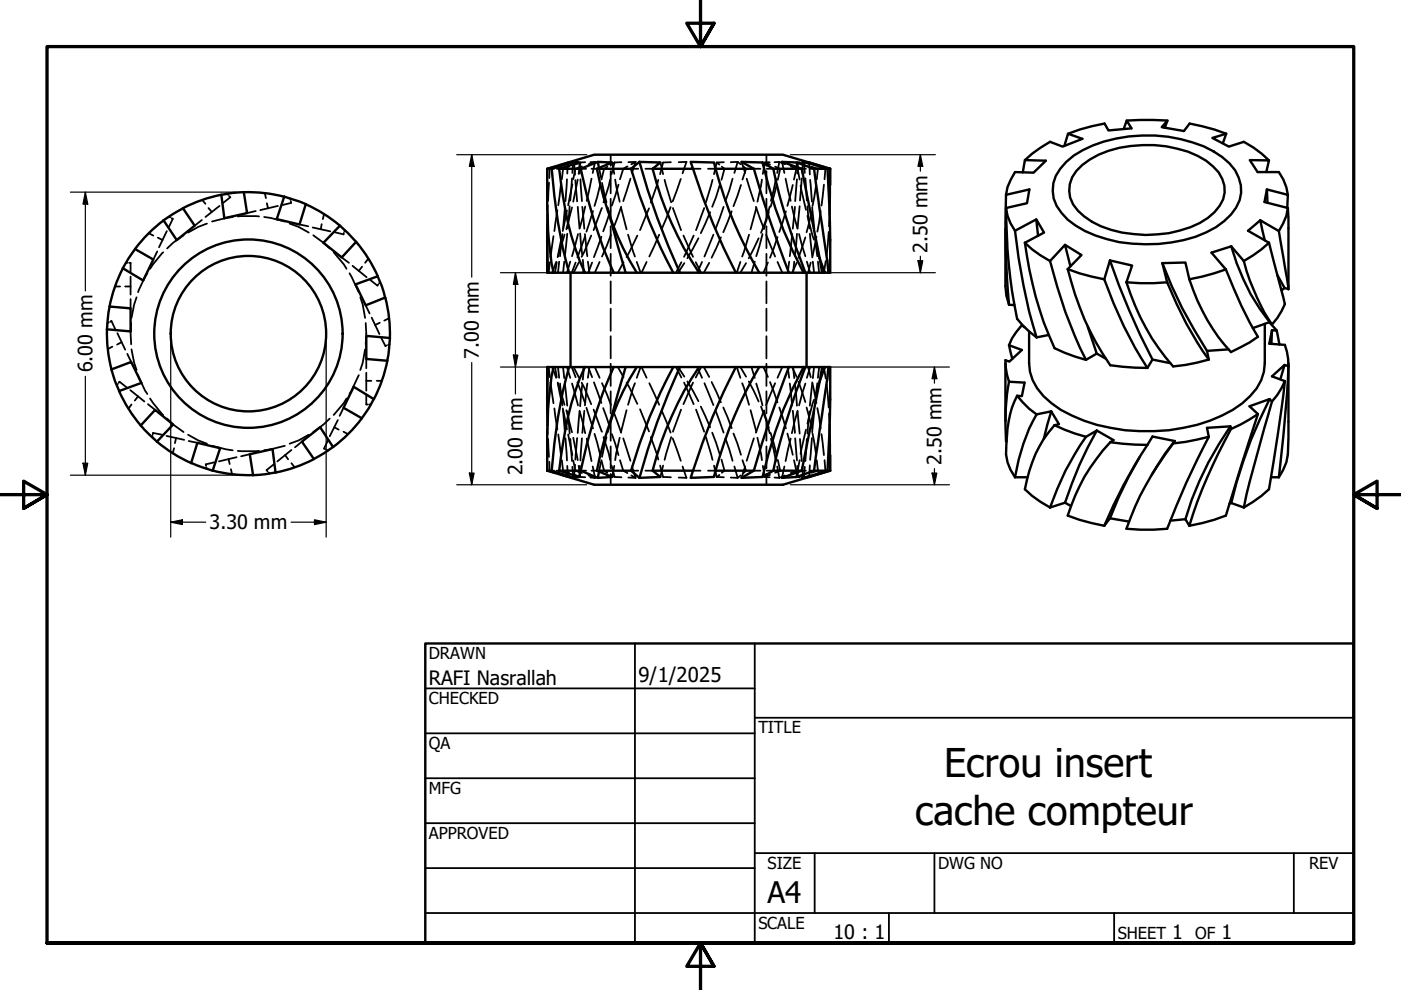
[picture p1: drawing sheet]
<svg xmlns="http://www.w3.org/2000/svg" width="297mm" height="210mm" viewBox="0 0 297 210" stroke-linecap="round" stroke-linejoin="round" font-family="sans-serif">
<defs><g id="words">
<g font-size="8.4">
<text x="200.2" y="164.8">Ecrou insert</text>
<text x="194.1" y="174.9">cache compteur</text>
</g>
<text font-size="6.3" x="162.8" y="191.4">A4</text>
<text font-size="4.3" x="135.4" y="144.5">9/1/2025</text>
<g font-size="4.2">
<text x="196.7" y="53.6" transform="rotate(-90 196.7 53.6)">2.50 mm</text>
<text x="101.5" y="76" transform="rotate(-90 101.5 76)">7.00 mm</text>
<text x="19.6" y="79" transform="rotate(-90 19.6 79)">6.00 mm</text>
<text x="110.8" y="100.8" transform="rotate(-90 110.8 100.8)">2.00 mm</text>
<text x="199.6" y="98.5" transform="rotate(-90 199.6 98.5)">2.50 mm</text>
<text x="44.4" y="112.2">3.30 mm</text>
<text x="90.9" y="145.1">RAFI Nasrallah</text>
<text x="176.7" y="199.1">10 : 1</text>
<text x="248.5" y="199.1">1</text>
<text x="259" y="199.1">1</text>
</g>
<g font-size="3.5">
<text x="90.9" y="139.7">DRAWN</text>
<text x="90.9" y="149.3">CHECKED</text>
<text x="160.8" y="155.5">TITLE</text>
<text x="90.9" y="158.8">QA</text>
<text x="90.9" y="168.3">MFG</text>
<text x="90.9" y="177.8">APPROVED</text>
<text x="162.8" y="184.2">SIZE</text>
<text x="198.9" y="184.2">DWG NO</text>
<text x="277.6" y="184.2">REV</text>
<text x="160.8" y="196.9">SCALE</text>
<text x="237" y="199.1">SHEET</text>
<text x="253.4" y="199.1">OF</text>
</g>
</g></defs>
<!-- layer: Visible (ANSI) -->
<g fill="none" stroke="#000" stroke-width=".51">
<path d="M116 35.8v8.4l.2 4.7 .7 6.7 .4 2.2M116 35.8l10-3h40l10 3M116 35.8h1M117 35.8a111.9 111.9 0 0 0 3.6 22M118.6 35.8a68.5 68.5 0 0 0 5.4 22M118.6 35.8h4.5M121.7 34.8v-.5l-4.7 1.5M121.7 34.3l1.1 .2-4.2 1.3M123.1 35.8a103 103 0 0 0 7 22M126.6 35.8a65.2 65.2 0 0 0 8.4 22M126.6 35.8h7.2M126.7 34.3l3.1 .2-3.2 1.3"/>
<path d="M127 35.6l-.3-1.3-3.6 1.5M133.8 35.8a112.3 112.3 0 0 0 8.9 22M135.6 34.3a152.8 152.8 0 0 0 8.5 23.5M135.6 34.3l4.4 .2-1.6 1.3M135.6 34.3l-1.8 1.5M138.4 35.8a71.3 71.3 0 0 0 9.8 22M138.4 35.8h8.5l-.5-1.5 5 .2 .3 1.3M146.9 35.8a138.2 138.2 0 0 0 9.1 22M151.7 35.8a87.5 87.5 0 0 0 9.3 22M151.7 35.8h8.1M159.8 35.8a257.9 257.9 0 0 0 7.5 22M161.7 34.5a90.5 90.5 0 0 0 8.7 23.3"/>
<path d="M161.7 34.5l-4.5-.2 2.6 1.5M161.7 34.5l2.3 1.3M164 35.8a147.4 147.4 0 0 0 6.8 22M164 35.8h6M168.9 34.5l-3.1-.2 4.2 1.5M169 35.5l-.1-1 3.7 1.3M170 35.8l4.3 22M171.6 34.6v-.1l4.4 1.3M171.6 34.5l-1.2-.2 5.1 1.5M172.6 35.8l3 22M172.6 35.8h2.9M175.5 35.8l.1 3.9a249 249 0 0 1 .4 18.1h-.4"/>
<path d="M176 35.8l-.1 9.7M176 35.8h.1M176 35.8v3.4M216.9 36.5l.4-2.6 4.4 .2-2.6 2.5-3.9-.1-1.6 3.2-.3 1.6M225.7 30.9l.7-2.5 3.1 1-4.2 1.7-2.7-1-3.7 2.4-1.6 1.4M226.1 34.3a23.6 23.6 0 0 1 13.2-5.4 30.5 30.5 0 0 1 18 3.2 10.7 10.7 0 0 1 5.8 7.2 7.3 7.3 0 0 1-2.1 6.2 20.9 20.9 0 0 1-12.7 5.9 32 32 0 0 1-18.2-2.4 12.2 12.2 0 0 1-6.7-6.9 7.7 7.7 0 0 1 2.7-7.8zM228.2 36.2a17.7 17.7 0 0 1 11.5-5.2 24.6 24.6 0 0 1 16 3.1 8.1 8.1 0 0 1 3.9 5.2 6.2 6.2 0 0 1-2.1 5.7 19.2 19.2 0 0 1-12.1 4.7 24.3 24.3 0 0 1-13.9-2.7 9.6 9.6 0 0 1-4.6-5.1 6.2 6.2 0 0 1 1.3-5.7zM238.3 27.3l.6-1.7 1 1.6-4.9 .5-.8-1.5-5.3 1.3-2.5 .9M238.9 25.6l2.8-.2 5.8 .2M247 27.1l.5-1.5-1.2 1.4 4.7 .8 1.2-1.6 5.3 1.3 2.5 .9M260 28.4l-3 .8 3.5 1.9 3.2-1 2 1.2 3.3 2.7M260 28.4l-.7 2"/>
<path d="M268.5 36.5l.5-2.5-4-.1 1.6 2.6h4.5l1 1.6 .6 1.6 .3 1.6M26.1 56.9a30 30 0 0 0-2.9 8.1M28.6 52.8l3.9 2.2-2.1 4.5-4.4-2.6zM34.7 46.7l4.1-2.5 2.5 3.7-3.8 3zM34.7 46.7a30 30 0 0 0-6.1 6.1M46.9 41.3a30 30 0 0 0-8.1 2.8M46.9 41.3l2.2-.4 2.6-.2 .7 4.5-4.8 1.1zM51.7 40.8a30 30 0 0 1 8.6 .9M60.3 41.7l-1.6 4.8 4.8 1.1 1.3-4.3M60.3 41.7l4.5 1.6M64.8 43.3a30 30 0 0 1 7.3 4.6M72.1 47.9l3.4 3.4-3 3.3-3.9-3.1z"/>
<path d="M75.5 51.3a30 30 0 0 1 4.6 7.3M80.1 58.6l-4.7 1.7 2.1 4.4 4.2-1.6M80.1 58.6a29.5 29.5 0 0 1 2.6 13.1M116 50.8v7h4.6M116.1 45.5l-.1 6.2 .2 6.1M121 57.8v20M123.8 57.4v.4h-3.2M123.8 57.8h51.1M129.3 46l3.4 11.8M171 57.8v20M173.7 54.6l1.2 3.2h.7M213.2 48.4v12.3l.2 1.9 .5 2"/>
<path d="M213.3 41.3a178.2 178.2 0 0 0 .6 23.3M213.3 44.1a115.2 115.2 0 0 0 2.3 23.5l1.3 1.4 2.9 2.5M213.3 41.3l4.9-1.1-.5 2.9-4.4 1M213.3 44.1l.3 1.7 .6 1.5 1 1.6M215.2 48.9a124.4 124.4 0 0 0 4.6 22.6M215.2 48.9l4.5-2.4 .4 3.5M217.3 51.5a75.8 75.8 0 0 0 6.3 22.3l2.1 1 4.6 1.5M217.3 51.5l1.5 1.4 3.8 2.4M219.7 46.5l1.7 2.8-4.1 2.2M222.6 55.3a96.6 96.6 0 0 0 7.7 21M222.6 55.3l3.2-3.4 1.1 4.6M225.8 51.9l3.5 2.2-2.9 3"/>
<path d="M226.4 57.1a58.9 58.9 0 0 0 9 20.3l5.2 .5 2.7 .1M226.4 57.1l2.5 .8 5.2 1.3M234.1 59.2a88.1 88.1 0 0 0 9.2 18.8M235.3 55.2a155.5 155.5 0 0 0 9 21M235.3 55.2l4.7 1.1-1.2 3.6M235.3 55.2l-1.2 4M238.8 59.9a48.9 48.9 0 0 0 9.9 17.8l2.6-.3 5-1.2M238.8 59.9l2.9 .1 5.8-.1M246.4 55.8a93.9 93.9 0 0 0 9.5 18.6M246.4 55.8l4.9-.1 .9 3.5M246.4 55.8l1.1 4.1M247.5 59.9a75 75 0 0 0 8.8 16.3"/>
<path d="M259.9 57.1a90.5 90.5 0 0 0 6.8 14.3l-1.8 1.2-3.9 2a40.6 40.6 0 0 1-8.8-15.4M259.9 57.1l-5 1.5-2.7 .6M261 52.2a46 46 0 0 0 8.2 16.1M261 52.2l-4.1 1.4 3 3.5M261 52.2l2.7 3.1M263.7 55.3a45.9 45.9 0 0 0 6 13.5M267.2 46.7l1 4.3M267.2 46.7l-2.6 2.2 4.4 2.6M267.2 46.7l3.9 2.3M268.6 40.2l-.5 2.6 4.9 1.3M268.7 43l-.1-2.8 4.4 1.1-.1 2.8M269 51.5l3.4 13-1.6 2.9-1.1 1.4"/>
<path d="M269 51.5l-1.5 1.4-3.8 2.4M270.8 58.3l1.6 2.8 .8 .2M271.1 49l2.1 12.3M273 44.1l.2 2.2v15M273 44.1l-.3 1.7-1.6 3.2M22.7 69.8a30 30 0 0 0 1 8.6M23.2 65l4.5 .4v4.9l-5-.5zM23.6 78.3l4.2-1.6 2.2 4.5-4.7 1.7-.9-2.1zM82.1 76.5a30 30 0 0 1-2.8 8.1M82.7 71.7l-5-.5v4.9l4.4 .4M82.7 71.7l-.6 4.8M116.2 77.8l-.2 6.1 .1 6.2"/>
<path d="M117.3 77.8l-.4 2.2-.7 6.7-.2 4.8v8.3M120.6 77.8a103.3 103.3 0 0 0-3.6 22M123.8 77.8v.5M124 77.8a68.6 68.6 0 0 0-5.4 22M130.1 77.8a95.3 95.3 0 0 0-7 22M132.7 77.8l-3.4 11.8M135 77.8a65.6 65.6 0 0 0-8.4 22M142.7 77.8a109.6 109.6 0 0 0-8.9 22M144.1 77.8a152.8 152.8 0 0 0-8.5 23.5M148.2 77.8a71.8 71.8 0 0 0-9.8 22M156 77.8a134 134 0 0 0-9.1 22M161 77.8a88.4 88.4 0 0 0-9.3 22"/>
<path d="M167.3 77.8l-1.1 2.7a240.2 240.2 0 0 0-6.4 19.3M170.4 77.8a87.1 87.1 0 0 0-8.7 23.3M170.8 77.8a149.6 149.6 0 0 0-6.8 22M174.3 77.8l-4.3 22M174.9 77.8h-58.9v6.9M175.6 77.8h.4a286.3 286.3 0 0 1-.5 22M175.6 77.8l-3 22M175.6 77.8h-.7l-1.2 3.2M213.2 77v12.3M213.9 73.2l2.8 1-2.7 2.5-.8-.3 .3 3 .4 1.5M213.9 73.2l.7 2.9M213.9 64.6l1.2 .1"/>
<path d="M217.2 69.4l-.5-.5-2.1 2.8-.7 1.5M222.3 71l-2.5 .5M230.6 69.3l1.9 5.7-2.2 1.3M232.5 75l1.9 1M244.3 76.2l-1 1.8M244.3 76.2l3.8 .8M255.9 74.4l.4 1.8M260.5 74.1l-4.6 .3M268.2 68.7v8.3a9.8 9.8 0 0 1-3.2 7 26.8 26.8 0 0 1-14.1 6.7 38.4 38.4 0 0 1-26-3.8 13.6 13.6 0 0 1-6.5-8.1l-.2-1.8v-6.7M269.1 68.3l1.6 1.8M269.2 68.3l.5 .5M269.2 68.3l-3.6 1.3"/>
<path d="M269.6 72.9l.1-2.9 1 .1 .6 3M269.7 70l-.6 2.9 3.3 .2 .5 1.5 .3 3M272.4 61.1l-.7 .5M272.4 77.4l-2.7 2.4 2.7 1M273.2 77v15.8a11.7 11.7 0 0 1-2.1 8.4M273.2 77.6a353.1 353.1 0 0 1-2.1 23.6M273.2 77.6l-.8-.2-.9 3M25.3 82.9a30 30 0 0 0 4.5 7.3M32.9 86.9l3.8 3.1-3.4 3.6-3.5-3.4zM33.2 93.6a30 30 0 0 0 7.3 4.6M40.5 98.1l4.6 1.7 1.6-4.8-4.9-1.1-1.3 4.3M45.1 99.8a30 30 0 0 0 8.5 .9"/>
<path d="M53 96.3l4.8-1.1 .6 5-2.2 .4-2.5 .1zM64 93.6l3.9-3 2.7 4.2-4.1 2.5zM66.6 97.3a30 30 0 0 1-8.2 2.9M75 82l4.2 2.6-1 2-1.5 2.1-3.9-2.2zM76.7 88.7a30 30 0 0 1-6.1 6.1M116 99.8l10 3h40l10-3M116 99.8h1M117 99.8l4.7 1.5M118.6 99.8l4.2 1.3-1.1 .2M118.6 99.8h4.5M123.1 99.8l3.6 1.5M126.6 99.8l3.2 1.3-3.1 .2"/>
<path d="M126.6 99.8h7.2M127 100l-.3 1.3M133.8 99.8l1.8 1.5M138.4 99.8l1.6 1.3-4.4 .2M138.4 99.8h8.5l-.5 1.5 5-.2 .3-1.3h8.1M159.8 99.8l-2.6 1.5 4.5-.2 2.3-1.3M164 99.8h6M170 99.8l-4.2 1.5 3.1-.2M172.6 99.8l-3.7 1.3 .1-.9M172.6 99.8h2.9M175.5 99.8l-5.1 1.5 1.2-.2M175.9 90.1l.1 9.7"/>
<path d="M176 99.8l-4.4 1.3v-.1M176 99.8h.1M176 96.5v3.3M213.9 80.9l3.3 .2-.5 2.9-1.1-.1M213.9 80.9a45.8 45.8 0 0 0-.6 12.7h.1M215.6 83.9a22.3 22.3 0 0 0-2.2 10.5 9.2 9.2 0 0 0 1.8 6.8M215.6 83.9l2.6 2.7 1.6 1.3M219.8 87.9a35.9 35.9 0 0 0-4.6 13.3M222.9 87.2l1.6 2.8-.9 .1M222.9 87.2l-1.6 5.9M222.9 87.2l-3.1 .7M223.6 90.1a26 26 0 0 0-6.3 13.6l1.5 1.4 3.8 2.5"/>
<path d="M223.6 90.1l2.1 1 4.6 1.5M230.3 92.6a59.6 59.6 0 0 0-7.7 15M232.5 91.3a81.2 81.2 0 0 0-6.7 15.3M232.5 91.3l3.6 2-.7 .5M232.5 91.3l-2.2 1.3M235.4 93.8a38.6 38.6 0 0 0-9 15.5l2.5 .9 5.2 1.3M235.4 93.8l5.2 .5h2.7M241.6 96.9l-2.3 4.2-2.1 4.3-1.9 4.5M243.3 94.3a103.2 103.2 0 0 0-9.2 17.2M249 93.5l-2 2.7-2.8 4.4M249 93.5l-.3 .5M249 93.5l-4.7-.9-1 1.7"/>
<path d="M256.3 92.6a182.4 182.4 0 0 0-8.8 19.5l-2.9 .2-5.8-.2a64.4 64.4 0 0 1 9.9-18.1M256.3 92.6l-5 1.1-2.6 .3M260.9 90.4a68 68 0 0 0-9.6 19.7M260.9 90.4l.1 .6M260.9 90.4l-5 .3 .4 1.9M261 91a110.2 110.2 0 0 0-8.8 20.5M266.7 87.8l-6.8 21.5-2.5 .9-5.2 1.3M266.7 87.8l-3.7 2.2-2 1M269.2 84.6a92.9 92.9 0 0 0-8.2 22.1M269.2 84.6l.5 .5M269.2 84.6l-4.3 1.5 1.8 1.7M269.7 85.1a403 403 0 0 0-6 22.5"/>
<path d="M272.4 80.8l-1.5 11.5-1.9 11.4-1.5 1.4-3.8 2.5M272.4 80.8l-1.6 2.9-1.1 1.4M121.7 100.8v.5M215.2 101.2h2.7M225.8 106.6l1.3 .7M225.8 106.6l-3.2 1M235.3 109.9l4.1 .7M235.3 109.9l-1.2 1.6M248.1 110.4l3.2-.3 .9 1.4M260.7 106.8l.3-.1 2.7 .9M269.5 101.2h1.6"/>
<circle cx="52.7" cy="70.7" r="20"/>
<circle cx="52.7" cy="70.7" r="16.5"/>
</g>
<!-- layer: Hidden (ANSI) -->
<g fill="none" stroke="#000" stroke-width=".38">
<path d="M116 38v1.2M116.4 38.7l-.2 3.9M117 35.8h.5M117.5 35.3l-1.5 .5v1.1M118 35.8h.6M118.2 35.3l-1.7 .5v2M118.9 39.1l-.5 4.4M120.2 38l-.3 4.6M120.4 34.5l-1.5 .4M120.4 34.5l-.1 2.3M120.6 35.3l-1.2 .5-.3 2.2M120.8 34.4l-.4 .1"/>
<path d="M121.3 37.8l-.4 4.7M121.3 39.1l-.8 4.4M121.5 34.3l-.2 2.4M121.5 34.3l-1.6 .5M121.5 34.3l-.3 .1M121.7 34.8l.2 2.3M122 38.2l.4 4.5M122.5 38.1l-1 4.7M122.8 34.5l.1 2.3M123.1 38l.3 4.6M123.1 34.5l-1.2 .4M123.1 34.5l-.4 2.4"/>
<path d="M123.1 35.8h1.2M123.4 35.3l-1.4 .5-.5 2.2M124.1 34.4l-1 .1M125.4 37.9l-1 4.7M125.4 35.8h1.2M126.2 34.3l-.5 2.4M126.2 34.3l-1.4 .5M126.2 34.3l-1 .1M127 35.6l.4 2.1M127.3 39.2l-1.3 4.5M127.6 38.8l1 4.1M128.8 35.3l-.7 .5-.6 2.3"/>
<path d="M129.3 38.1l-1.3 4.8M129.5 32.8v2.4M129.5 36.3v4.7M129.8 34.5l.4 2.4M130.3 34.5l-.8 .4M130.3 34.5l-.6 2.4M130.4 38.1l1 4.7M131.1 39.2l-1.4 4.4M131.8 34.4l-1.5 .1M133 35.3l-.9 .5-.7 2.2M133.7 37.9l-1.6 4.7M133.8 35.8h1.5"/>
<path d="M134.7 34.3l-.7 2.4M134.7 34.3l-.8 .5M134.7 34.3l-1.5 .1M136.8 35.8h1.6M139.6 38.1l-1.6 4.9M140 34.5l.6 2.4M140.9 38.1l1.4 4.8M142.2 34.4l-1.6 .1-.6 2.4M143.9 34.4l1.6-.1-.8 2.4M144.3 37.9l-1.7 4.8M146.9 35.8h1.6M150.1 35.8h1.6"/>
<path d="M151.1 38.1l-1.4 4.8M152 34.5l.5 .4M152 34.5l-.6 2.4M152.6 39.3l-1.6 4.6M153 35.3l.6 .5-.6 2.3M153.5 34.4l-1.5 .1M155.3 37.9l-1.5 4.7M156.4 34.3l-.7 2.4M156.4 34.3l.6 .5M156.4 34.3l-1.5 .1M157.1 39.2l-1.6 4.5M157.2 34.3l.8 2.4"/>
<path d="M157.6 35.3l.6 .5-.8 2.3M158.3 37.9l1.5 4.7M159.8 35.8h1.4M161.5 38.1l-.9 4.7M162.2 34.5l1.1 .4M162.2 34.5l-.5 2.4M162.5 32.8v2.4M162.5 36.3v4.7M162.6 35.8h1.4M163.2 34.4l-1 .1M164.3 35.3l1.1 .5-.5 2.3M164.5 37.9l-1.1 4.7"/>
<path d="M164.7 39.3l-1.3 4.6M165.2 34.3l-.4 2.4M165.2 34.3l1.2 .5M165.2 34.3l-1 .1M165.8 34.3l.5 2.4M166.6 37.9l1 4.7M167.6 35.3l1.2 .5-.5 2.3M168.1 39.2l-1.2 4.5M169 38l-.4 4.6M169 35.5l.5 2.6M169.2 34.5l1.4 .4M169.2 34.5l-.2 2.3"/>
<path d="M169.5 34.4l-.3 .1M169.7 39.3l1.2 5.2M170 37.8l-.4 4.7M170 35.8h.9M170.2 34.3l-.1 2.4M170.2 34.3l1.6 .5M170.2 34.3l-.3 .1M170.4 34.3l.2 2.4M170.8 37.8l.3 4.7M171.6 34.6l.1 2.4M171.7 35.8h.9M171.8 38.1l.3 4.7"/>
<path d="M172 35.3l1.4 .5-.2 2.3M173 39.2l-.7 4.5M173.4 35.3l1.6 .5-.2 2.2M174.7 39.2l-.5 4.4M175.5 35.8h.1M175.8 35.8h.2M26.7 55.7h.3M27.4 55.7h.3v1.9M27.7 58.6v3.9M31.2 57.9l-.5 .8-1.4 3.2M31.5 49.4l1 .5M33.3 53.3l-.8 1.7"/>
<path d="M33.5 50.4l1 .5M34.6 53.5l-2.8 3.5M35.4 49l-1.7 3.4M35.8 45.9l.3 .2M36.4 46.3l.2 .1-.8 1.7M38.9 49.9l-2.2 1.6-1.3 1.2M42.8 46.6l-1.5 1.3M42.9 42.4l.7 .8M43.9 47.4l-1.9 .7-2.1 1.2M44.2 44.1l.7 .8M46.5 43.7l-2.9 2.3M48.2 41.1l.2 .2"/>
<path d="M48.6 41.6l.2 .2-1.5 1.2M49.3 46l-4.3 1M50.4 45.9h4.5M54.2 44.7l-1.8 .5M56 46l4.4 1M56.1 40.9l.3 1.1M56.6 43.1l.2 1.1M58.9 43.7l-3.7 .8M61.4 47.4l1.9 .7 2.2 1.2M61.5 42.1l.1 .3M61.7 42.7v.3l-1.8 .5M63.5 47.6l1.8 .4"/>
<path d="M66.3 48.2l3.7 .9M66.4 49.9l2.2 1.6 1.3 1.2M68.2 47.5l-.2 1.1M68.7 45.4l-.2 1.1M70.7 53.5l2.2 2.5 .6 1M71 49.2l1.8 .5 .1-.3M72.5 54.6l1.5 1.1M73.1 48.7l-.1 .4M74.1 57.9l2 4M74.7 56.4l3 2.4M76.8 56.6l-.7 .8M78.1 54.8l-.7 .9"/>
<path d="M78.5 59.3l1.5 1.3 .2-.3M80.6 59.8l-.2 .2M116.1 43.5v2M116.6 55.6l-.3 2.2M117.3 50.1l-.6 4.4M117.9 55.5l-.8 2.3M118 55.6l-.3 2.2M118.2 44.6l-.7 4.4M118.6 55.5l-.3 2.3M119.1 50.1l-.9 4.4M119.3 49.6l-.6 4.7M119.6 55.5l-.2 2.3"/>
<path d="M119.7 49.8l-1.4 4.6M119.8 43.9l-.4 4.6M120.2 44.6l-.9 4.4M120.3 49.6l-.5 4.7M120.8 43.7l-.5 4.7M120.9 55.5l-.7 2.3M121.3 44l-1.2 4.6M122 55.7l-.8 2.1M122.5 43.9l.4 4.5M122.6 49.6l-1.3 4.7M122.7 55.6l-1.1 2.2M123 49.5l.4 4.5"/>
<path d="M123.4 43.9l.5 4.6M123.6 55.1l.2 2.3M124 49.6l.5 4.7M124 50.2l-1.6 4.4M124.1 43.8l-1.2 4.7M124.7 55.5l.3 2.3M125.3 49.9l-2 4.6M125.5 55.7l-.8 2.1M125.7 44.7l-1.4 4.4M127.1 55.5l-1 2.3M127.5 50.2l-1.6 4.3M127.6 44.1l-1.7 4.7"/>
<path d="M128.8 44l.5 2M129.4 44.7l-1.5 4.4M129.5 42.1v4.7M129.5 48v4.6M129.5 53.8v4.7M129.5 59.7v4.6M129.5 49.8l-1.9 4.6M131.6 44l1.2 4.6M131.7 43.9l-1.7 4.6M132.2 55.6l-1.2 2.2M133.2 49.8l1.4 4.6M135 55.5l.8 2.3"/>
<path d="M135.1 49.9l-2.3 4.6M137.1 55.5l-1.1 2.3M137.6 44.2l-1.9 4.6M139.8 49.8l-2.1 4.6M142.2 43.9l-1.9 4.7M142.7 44.1l1.7 4.7M144.5 55.6l-1.2 2.2M144.9 49.9l2 4.6M145.1 55.8l-1.3 2M147.1 49.9l-2.1 4.6M147.5 55.6l1.2 2.2M148.1 50.5l-2.4 4.3"/>
<path d="M148.8 55.5l-1 2.3M149.3 44.1l-1.7 4.7M150.4 55.7l-1.2 2.1M150.6 45l-2 4.4M151.3 49.8l-1.9 4.6M152.8 50.3l-1.9 4.3M153.4 43.9l-1.7 4.6M155.1 44.8l-1.7 4.4M157 55.5l-.8 2.3M158.2 55.8l-1.2 2M158.8 49.8l-1.4 4.6M160 55.5l-.7 2.3"/>
<path d="M160.3 43.9l1.7 4.6M160.3 44l-1.2 4.6M160.8 50.5l-2.1 4.3M161.7 49.6l-1.4 4.7M162.4 49.8l1.9 4.6M162.5 42.1v4.7M162.5 48v4.6M162.5 53.8v4.7M162.5 59.7v4.6M162.8 55.7l-.9 2.1M163 45l-1.6 4.4M163.2 43.8l-1.2 4.7"/>
<path d="M164.8 50.3l-1.5 4.3M164.8 55.5l1.1 2.3M166.6 44.8l-1.4 4.4M167.3 55.5l-.3 2.3M167.9 43.8l1.2 4.7M168 49.6l-.6 4.7M168.4 55.5l-.3 2.3M168.5 43.9l-.4 4.6M168.9 55.7l-.9 2.1M169 49.6l-.5 4.7M169.4 49.6l1.4 4.7M169.5 43.7l-.4 4.7"/>
<path d="M170.8 50.3l-1.5 4.3M171.1 55.5l.7 2.3M171.2 43.7l.4 4.7M171.2 45.8l1.4 5M171.7 49.6l.5 4.7M171.9 55.7l-.6 2.1M172.1 44.8l-1.1 4.4M172.2 43.9l.5 4.6M172.3 55.5l.3 2.3M172.8 49.7l.5 4.6M173 52.1l.7 2.5M173.1 50.2l-.9 4.4"/>
<path d="M173.4 55.5l.3 2.3M174 44.7l-.7 4.4M175.1 55.3l-.4 2.5M175.7 49.2l-.4 4.9M175.9 55l-.1 2.8M175.9 45.5l-.1 2.5M176 50.8v2.8M23.1 68.4l-.4 .1M23.4 68.2l.2-.2 .8 1.8M23.8 73.5l-.9 .5M24.4 60.7h1.1M24.9 70.6l1.6 3.5"/>
<path d="M25.8 72.6l-1 .5M26.5 60.7h1.2M27 75l.8 1.7M27.7 63.4v2M27.8 68.5l-.1 2.2 .1 2.3M27.9 74.1l.5 2.8 .6 1.6M29 63l-.6 1.6-.5 2.8M29.3 79.5l1.4 3.3 .5 .7M76.1 79.5l-2 4M76.4 63l.5 1.6 .5 2.8M77.4 74.1l-.5 2.8-.5 1.6M77.5 64.7l.9 1.8"/>
<path d="M77.5 68.5l.2 2.2-.2 2.3M77.7 76.1v2M77.7 79v3.8M78.8 67.3l1.7 3.5M80.5 68.4l-1 .5M80.8 71.7l.9 1.7 .3-.1M82.5 67.5l-1 .5M82.6 73l-.3 .1M116.3 77.8l.3 2.2M117.1 77.8l.8 2.3M117.7 77.8l.3 2.2M118.3 77.8l.3 2.3"/>
<path d="M119.4 77.8l.2 2.4M120.2 77.8l.7 2.3M121.2 77.8l.8 2.2M121.6 77.8l1.1 2.2M123.8 78.3l-.2 2.2M124.7 77.8l.8 2.2M125 77.8l-.3 2.3M126.1 77.8l1 2.3M129.5 65.4v4.7M129.5 71.3v4.7M129.5 77.1v4.7M131 77.8l1.2 2.2"/>
<path d="M135.8 77.8l-.8 2.3M136 77.8l1.1 2.3M143.3 77.8l1.2 2.2M143.8 77.8l1.3 2.1M147.8 77.8l1 2.3M148.7 77.8l-1.2 2.2M149.2 77.8l1.2 2.1M156.2 77.8l.8 2.3M157 77.8l1.2 2.1M159.3 77.8l.7 2.3M161.9 77.8l.9 2.1M162.5 65.4v4.7"/>
<path d="M162.5 71.3v4.7M162.5 77.1v4.7M165.9 77.8l-1.1 2.3M167 77.8l.3 2.3M168 77.8l.9 2.1M168.1 77.8l.3 2.4M171.3 77.8l.6 2.2M171.8 77.8l-.7 2.3M172.6 77.8l-.3 2.4M173.7 77.8l-.3 2.3M174.7 77.8l.4 2.4M175.8 77.8l.1 2.8"/>
<path d="M25 81.4l-.2 .3M25.1 81.2l.2-.3 1.6 1.2M27.6 82.7l3 2.4M27.9 85.8l-.7 .8M29.3 84l-.7 .9M31.4 85.7l1.5 1.2M31.8 84.5l2.8 3.5M32.3 92.4v.3M32.4 92.1v-.3l2 .4M35.3 92.4l3.8 .9M35.4 88.7l1.3 1.3 2.2 1.6M36.9 95l-.3 1.1"/>
<path d="M37.3 92.9l-.2 1.1M39.9 92.2l2.1 1.2 1.9 .7M40 93.5l1.8 .4M43.8 99.1v.3M45 94.5l4.3 1M45.5 98l-1.9 .5 .1 .3M48.5 97.3l.2 1.1M49 99.5l.2 1.1M50.2 96.9l-3.8 .9M50.4 95.6h4.5M53 96.3l-1.9 .4M58 98.5l-1.5 1.2 .2 .2"/>
<path d="M60.4 94.5l-4.4 1M60.5 96.5l.6 .9M61.8 95.4l-3 2.4M61.8 98.2l.7 .9M64 93.6l-1.5 1.2M65.5 92.2l-2.2 1.2-1.9 .7M69.3 95.4l.3 .1M69.5 93.4l-.8 1.7 .3 .1M69.9 88.7l-1.3 1.3-2.2 1.6M70.9 90.6l.9 .5M71.6 89.1l-1.7 3.4M72.8 86.5l-.8 1.7"/>
<path d="M72.8 91.5l1 .5M73.5 84.5l-.6 .9-2.2 2.6M77.7 80.7h1M77.7 83.8v2h.3M78.3 85.8h.4M79.9 80.7h1.1M116 96.5v1.1M116 98.7v1.1l1.5 .4M116.1 90.1v1.9M116.2 93.1l.2 3.8M116.5 97.9v1.9l1.7 .5M116.7 81.1l.6 4.4"/>
<path d="M117 99.8h.5M117.5 86.6l.7 4.4M118 99.8h.6M118.2 81.1l.9 4.4M118.3 81.3l1.4 4.5M118.4 92.1l.5 4.4M118.7 81.3l.6 4.7M119.1 97.6l.3 2.2 1.2 .4M119.3 86.6l.9 4.4M119.4 87.1l.4 4.7M119.8 81.3l.5 4.7M119.9 92.9l.3 4.7"/>
<path d="M120.1 87l1.2 4.7M120.3 98.8l.1 2.3M120.3 87.2l.5 4.7M120.5 92.1l.8 4.4M120.9 93.1l.4 4.7M121.3 81.3l1.3 4.7M121.3 99l.2 2.3M121.5 92.8l1 4.8M121.5 97.6l.5 2.2 1.4 .5M121.9 98.5l-.2 2.3M122.4 92.9l-.4 4.5M122.4 81.1l1.6 4.3"/>
<path d="M122.7 98.8l.4 2.3M122.9 87.3l-.4 4.5M122.9 87.1l1.2 4.8M122.9 98.8l-.1 2.3M123.1 99.8h1.2M123.3 81.1l2 4.6M123.4 92.9l-.3 4.7M123.4 81.6l-.4 4.5M123.9 87.1l-.5 4.7M124.3 86.5l1.4 4.3M124.4 93l1 4.8M124.5 81.3l-.5 4.7"/>
<path d="M125.4 99.8h1.2M125.7 98.9l.5 2.4M125.9 86.8l1.7 4.7M125.9 81.1l1.6 4.3M126 92l1.3 4.4M127.4 97.9l-.4 2.1M127.5 97.6l.6 2.2 .7 .4M127.6 81.3l1.9 4.6M127.9 86.5l1.5 4.4M128 92.7l1.1 3.5 .2 1.3M128.6 92.7l-1 4.2M129.3 89.6l-.5 2.1"/>
<path d="M129.5 83v4.7M129.5 88.8v4.6M129.5 94.7v4.6M129.7 98.7l.6 2.4M129.7 92l1.4 4.5M130 87l1.7 4.7M130.2 98.8l-.4 2.3M131.4 92.8l-1 4.8M131.4 97.6l.7 2.2 .9 .5M132.1 92.9l1.6 4.8M132.8 87l-1.2 4.7M132.8 81.1l2.3 4.5"/>
<path d="M133.8 99.8h1.5M134 98.9l.7 2.4M134.6 81.3l-1.4 4.5M135.7 86.8l1.9 4.7M136.8 99.8h1.6M137.7 81.3l2.1 4.5M138 92.7l1.6 4.7M140 98.7l.6 2.4 1.6 .1M140.3 87l1.9 4.7M140.6 98.7l-.6 2.4M142.3 92.7l-1.4 4.8M142.6 92.9l1.7 4.8"/>
<path d="M144.4 86.8l-1.7 4.7M144.7 98.9l.8 2.4h-1.6M145 81.1l2.1 4.6M145.7 80.9l2.4 4.2M146.9 81.1l-2 4.6M146.9 99.8h1.6M147.6 86.8l1.7 4.7M148.6 86.2l2 4.4M149.4 81.3l1.9 4.6M149.7 92.7l1.4 4.8M150.1 99.8h1.6M150.9 81l1.9 4.3"/>
<path d="M151 91.7l1.6 4.6M151.4 98.7l.6 2.4M151.7 87l1.7 4.7M153 97.4l.6 2.4-.6 .4M153.4 86.4l1.7 4.4M153.8 92.9l1.5 4.8M155.5 91.9l1.6 4.5M155.7 98.9l.7 2.4M157.4 81.3l1.4 4.5M157.4 97.6l.8 2.2-.6 .5M158 98.9l-.8 2.4M158.7 80.9l2.1 4.2"/>
<path d="M159.1 87l1.2 4.7M159.8 92.9l-1.5 4.8M159.8 99.8h1.4M160.3 81.3l1.4 4.7M160.6 92.8l.9 4.8M161.4 86.2l1.6 4.4M161.7 98.8l.5 2.3M162 87.1l1.2 4.8M162 87l-1.7 4.7M162.5 83v4.7M162.5 88.8v4.6M162.5 94.7v4.6"/>
<path d="M162.6 99.8h1.4M163.3 81l1.5 4.3M163.4 91.8l1.3 4.6M163.4 93l1.1 4.8M164.3 81.3l-1.9 4.6M164.8 98.9l.4 2.4M164.9 97.5l.5 2.3-1.1 .4M165.2 86.4l1.4 4.4M166.3 98.9l-.5 2.4M166.9 91.9l1.2 4.5M167.4 81.3l.6 4.7M167.6 93l-1 4.8"/>
<path d="M168.1 87.1l.4 4.7M168.3 97.6l.5 2.2-1.2 .5M168.5 81.3l.5 4.7M168.6 92.9l.4 4.7M169 98.8l.2 2.3M169.1 87.2l.4 4.7M169.1 87.1l-1.2 4.8M169.3 80.9l1.5 4.4M169.5 97.6l-.5 2.6M169.6 93.1l.4 4.7M170 99.8h.9M170.1 99l.1 2.3"/>
<path d="M170.6 99l-.2 2.3M170.8 81.3l-1.4 4.7M170.9 91.1l-1.2 5.1M171 86.4l1.1 4.4M171.1 93.1l-.3 4.7M171.6 87.2l-.4 4.7M171.7 98.7l-.1 2.3M171.7 99.8h.9M172.1 92.9l-.3 4.6M172.2 81.1l.9 4.3M172.2 81.3l-.5 4.7M172.3 91.9l.7 4.5"/>
<path d="M172.6 84.7l-1.4 5.1M172.7 87l-.5 4.7M173.2 97.6l.2 2.2-1.4 .4M173.3 86.5l.7 4.4M173.3 81.3l-.5 4.6M173.7 81l-.7 2.5M174.2 92l.5 4.5M174.8 97.6l.2 2.2-1.6 .5M175.3 81.5l.4 4.9M175.5 99.8h.1M175.8 87.7l.1 2.4M175.8 99.8h.2"/>
<path d="M176 82v2.7M57 100.2l.1 .2M118.9 100.7l1.9 .5M119.9 100.8l1.6 .5M121.2 101.3h.3M121.9 100.7l1.2 .4 1 .1M124.8 100.8l1.4 .5M125.2 101.3h1M129.5 100.5v2.3M129.5 100.7l.8 .4 1.5 .1M133.2 101.3h1.5M133.9 100.8l.8 .5"/>
<path d="M152 101.1l1.5 .1M152.5 100.7l-.5 .4M154.9 101.3h1.5M157 100.8l-.6 .5M162.2 101.1l1 .1M162.5 100.5v2.3M163.3 100.7l-1.1 .4M164.2 101.3h1M166.4 100.8l-1.2 .5M169.2 101.1l.3 .1M169.9 101.3h.3M170.6 100.7l-1.4 .4"/>
<path d="M171.8 100.8l-1.6 .5"/>
</g>
<!-- layer: Border (ANSI) -->
<path d="M148.5 -.1v10l-2.9-5h5.8l-2.9 5 2.9-5M0 104.9h10l-5-2.9v5.8l5-2.9-5 2.9M297 104.9h-10l5-2.9v5.8l-5-2.9 5 2.9M10 199.9v-190h277v190h-277h277M151.4 204.9l-2.9-5 2.9 5h-5.8l2.9-5v10" fill="none" stroke="#000" stroke-width=".7"/>
<!-- layer: Title (ANSI) -->
<g fill="none" stroke="#000" stroke-width=".38">
<path d="M134.6 136.4v63.5M160 136.4v63.5M90.2 146h69.8M90.2 155.5h69.8M160 152.2h127M90.2 165h69.8M90.2 174.5h69.8M90.2 193.6h196.8M90.2 184.1h69.8M160 180.9h127M172.7 180.9v12.7M188.5 193.6v6.3"/>
<path d="M198.1 180.9v12.7M236.2 193.6v6.3M274.3 180.9v12.7"/>
</g>
<path d="M90.2 136.4h196.8v63.5h-196.8z" fill="none" stroke="#000" stroke-width=".51"/>
<!-- layer: Dimension (ANSI) -->
<g fill="none" stroke="#000" stroke-width=".25">
<path d="M96.8 32.8h27.6M100 32.8l.5 2.5h-1zM100 32.8v26M167.6 32.8h30.7M195.1 32.8l.5 2.5h-1zM195.1 32.8v3.5M14.9 40.7h35.2M18.1 40.7l.5 2.6h-1zM18.1 40.7v21M106.1 57.8h40.5M109.3 57.8l.5 2.5h-1zM109.3 57.8v25.7"/>
<path d="M157.6 57.8h40.7M194.6 55.3h1l-.5 2.5zM195.1 54.3v3.5M18.1 79.8v20.9M36.2 72.4v41.5M69.2 72.4v41.5M100 76.9v25.9M106.1 77.8h40.5M108.8 75.3h1l-.5 2.5zM157.6 77.8h43.7M198.1 77.8l.5 2.5h-1zM198.1 77.8v3.5"/>
<path d="M17.6 98.2h1l-.5 2.5zM198.1 99.3v3.5M14.9 100.7h37.1M36.2 110.7l2.5-.5v1zM36.2 110.7h7.4M61.7 110.7h7.5M66.7 110.2l2.5 .5-2.5 .5zM96.8 102.8h27.6M99.5 100.3h1l-.5 2.5zM167.6 102.8h33.7M197.6 100.3h1l-.5 2.5z"/>
</g>
<g fill="#000">
<path d="M100 32.8l.5 2.5h-1z" fill-rule="evenodd"/>
<path d="M195.1 32.8l.5 2.5h-1z" fill-rule="evenodd"/>
<path d="M18.1 40.7l.5 2.6h-1z" fill-rule="evenodd"/>
<path d="M194.6 55.3h1l-.5 2.5z" fill-rule="evenodd"/>
<path d="M108.8 75.3h1l-.5 2.5z" fill-rule="evenodd"/>
<path d="M109.3 57.8l.5 2.5h-1z" fill-rule="evenodd"/>
<path d="M17.6 98.2h1l-.5 2.5z" fill-rule="evenodd"/>
<path d="M198.1 77.8l.5 2.5h-1z" fill-rule="evenodd"/>
<path d="M36.2 110.7l2.5-.5v1z" fill-rule="evenodd"/>
<path d="M66.7 110.2l2.5 .5-2.5 .5z" fill-rule="evenodd"/>
<path d="M99.5 100.3h1l-.5 2.5z" fill-rule="evenodd"/>
<path d="M197.6 100.3h1l-.5 2.5z" fill-rule="evenodd"/>
</g>
<use href="#words"/>
</svg>
